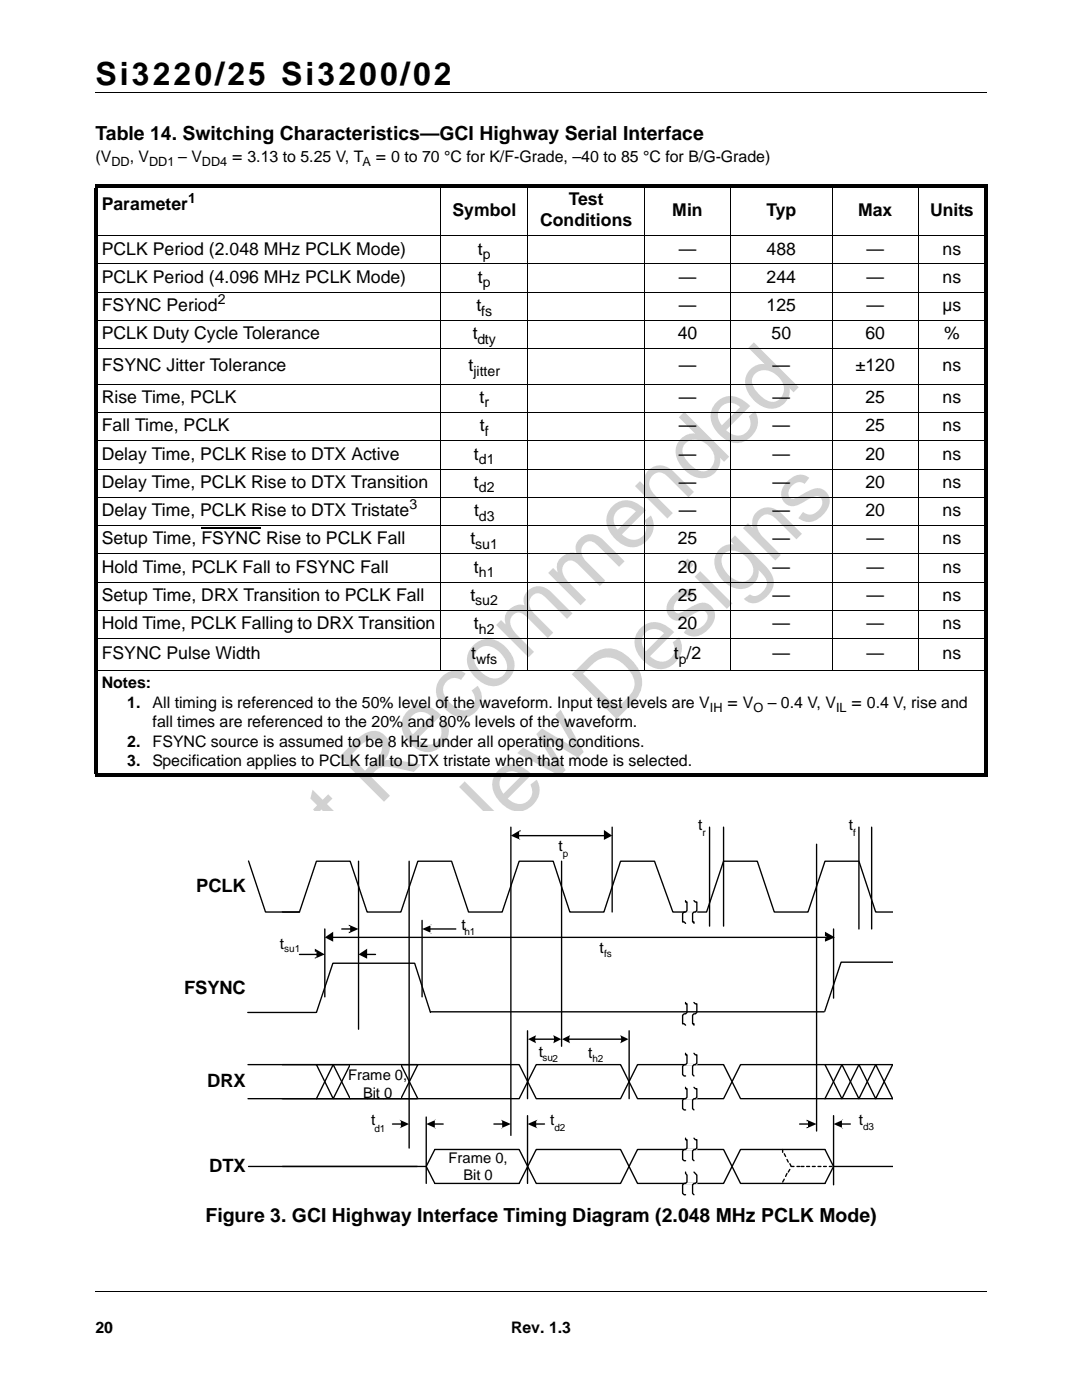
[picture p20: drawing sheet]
<svg xmlns="http://www.w3.org/2000/svg" width="216mm" height="279mm" viewBox="0 0 216 279" stroke-linecap="round" stroke-linejoin="round" font-family="sans-serif">
<defs><g id="words">
<g font-size="17.6" fill="#d1d1d1">
<text x="52.7" y="184" transform="rotate(-45 52.7 184)">Not Recommended</text>
<text x="75.6" y="191" transform="rotate(-45 75.6 191)">for New Designs</text>
</g>
<text font-size="6.3" x="19" y="16.9">Si3220/25 Si3200/02</text>
<g font-size="3.9">
<text x="19" y="28">Table 14. Switching Characteristics—GCI Highway Serial Interface</text>
<text x="41" y="243.8">Figure 3. GCI Highway Interface Timing Diagram (2.048 MHz PCLK Mode)</text>
</g>
<g font-size="3.7">
<text x="39.2" y="178.1">PCLK</text>
<text x="36.8" y="198.4">FSYNC</text>
<text x="41.4" y="217">DRX</text>
<text x="41.8" y="233.9">DTX</text>
</g>
<g font-size="3.5">
<text x="46.3" y="32.3">= 3.13 to 5.25 V, T</text>
<text x="75" y="32.3">= 0 to 70 °C for K/F-Grade, –40 to 85 °C for B/G-Grade)</text>
<text x="20.3" y="41.8">Parameter</text>
<text x="113.5" y="40.9">Test</text>
<text x="90.3" y="43">Symbol</text>
<text x="107.8" y="45.2">Conditions</text>
<text x="134.2" y="43">Min</text>
<text x="152.9" y="43">Typ</text>
<text x="171.2" y="43">Max</text>
<text x="185.6" y="43">Units</text>
<text x="20.3" y="50.8">PCLK Period (2.048 MHz PCLK Mode)</text>
<text x="95.4" y="50.8">t</text>
<text x="135.4" y="50.8">—</text>
<text x="153" y="50.8">488</text>
<text x="172.9" y="50.8">—</text>
<text x="188.1" y="50.8">ns</text>
<text x="20.3" y="56.4">PCLK Period (4.096 MHz PCLK Mode)</text>
<text x="95.4" y="56.4">t</text>
<text x="135.4" y="56.4">—</text>
<text x="153" y="56.4">244</text>
<text x="172.9" y="56.4">—</text>
<text x="188.1" y="56.4">ns</text>
<text x="20.3" y="62.1">FSYNC Period</text>
<text x="95.1" y="62.1">t</text>
<text x="135.4" y="62.1">—</text>
<text x="153" y="62.1">125</text>
<text x="172.9" y="62.1">—</text>
<text x="188" y="62.1">µs</text>
<text x="20.3" y="67.7">PCLK Duty Cycle Tolerance</text>
<text x="94.3" y="67.7">t</text>
<text x="135.2" y="67.7">40</text>
<text x="153.9" y="67.7">50</text>
<text x="172.7" y="67.7">60</text>
<text x="188.4" y="67.7">%</text>
<text x="20.3" y="74.1">FSYNC Jitter Tolerance</text>
<text x="93.5" y="74.1">t</text>
<text x="135.4" y="74.1">—</text>
<text x="154.2" y="74.1">—</text>
<text x="170.7" y="74.1">±120</text>
<text x="188.1" y="74.1">ns</text>
<text x="20.3" y="80.4">Rise Time, PCLK</text>
<text x="95.7" y="80.4">t</text>
<text x="135.4" y="80.4">—</text>
<text x="154.2" y="80.4">—</text>
<text x="172.7" y="80.4">25</text>
<text x="188.1" y="80.4">ns</text>
<text x="20.3" y="86.1">Fall Time, PCLK</text>
<text x="95.8" y="86.1">t</text>
<text x="135.4" y="86.1">—</text>
<text x="154.2" y="86.1">—</text>
<text x="172.7" y="86.1">25</text>
<text x="188.1" y="86.1">ns</text>
<text x="20.3" y="91.7">Delay Time, PCLK Rise to DTX Active</text>
<text x="94.6" y="91.7">t</text>
<text x="135.4" y="91.7">—</text>
<text x="154.2" y="91.7">—</text>
<text x="172.7" y="91.7">20</text>
<text x="188.1" y="91.7">ns</text>
<text x="20.3" y="97.4">Delay Time, PCLK Rise to DTX Transition</text>
<text x="94.6" y="97.4">t</text>
<text x="135.4" y="97.4">—</text>
<text x="154.2" y="97.4">—</text>
<text x="172.7" y="97.4">20</text>
<text x="188.1" y="97.4">ns</text>
<text x="20.3" y="103">Delay Time, PCLK Rise to DTX Tristate</text>
<text x="94.6" y="103">t</text>
<text x="135.4" y="103">—</text>
<text x="154.2" y="103">—</text>
<text x="172.7" y="103">20</text>
<text x="188.1" y="103">ns</text>
<text x="20.3" y="108.6">Setup Time, FSYNC Rise to PCLK Fall</text>
<text x="93.9" y="108.6">t</text>
<text x="135.2" y="108.6">25</text>
<text x="154.2" y="108.6">—</text>
<text x="172.9" y="108.6">—</text>
<text x="188.1" y="108.6">ns</text>
<text x="20.3" y="114.3">Hold Time, PCLK Fall to FSYNC Fall</text>
<text x="20.3" y="119.9">Setup Time, DRX Transition to PCLK Fall</text>
<text x="93.9" y="119.9">t</text>
<text x="94.5" y="114.3">t</text>
<text x="135.2" y="114.3">20</text>
<text x="135.2" y="119.9">25</text>
<text x="154.2" y="114.3">—</text>
<text x="154.2" y="119.9">—</text>
<text x="172.9" y="114.3">—</text>
<text x="172.9" y="119.9">—</text>
<text x="188.1" y="114.3">ns</text>
<text x="188.1" y="119.9">ns</text>
<text x="20.3" y="125.6">Hold Time, PCLK Falling to DRX Transition</text>
<text x="94.6" y="125.6">t</text>
<text x="135.2" y="125.6">20</text>
<text x="154.2" y="125.6">—</text>
<text x="172.9" y="125.6">—</text>
<text x="188.1" y="125.6">ns</text>
<text x="20.3" y="131.6">FSYNC Pulse Width</text>
<text x="94" y="131.6">t</text>
<text x="134.5" y="131.6">t /2</text>
<text x="154.2" y="131.6">—</text>
<text x="172.9" y="131.6">—</text>
<text x="188.1" y="131.6">ns</text>
<text x="145.2" y="141.2">= V</text>
<text x="169.9" y="141.2">= 0.4 V, rise and</text>
</g>
<g font-size="3.2">
<text x="19" y="32.3">(V</text>
<text x="25.9" y="32.3">, V</text>
<text x="35.5" y="32.3">– V</text>
<text x="20.3" y="137.4">Notes:</text>
<text x="25.4" y="141.2">1.</text>
<text x="30.5" y="141.2">All timing is referenced to the 50% level of the waveform. Input test levels are V</text>
<text x="153.2" y="141.2">– 0.4 V, V</text>
<text x="25.4" y="149">2.</text>
<text x="30.5" y="145.1">fall times are referenced to the 20% and 80% levels of the waveform.</text>
<text x="30.5" y="149">FSYNC source is assumed to be 8 kHz under all operating conditions.</text>
<text x="25.4" y="152.9">3.</text>
<text x="30.5" y="152.9">Specification applies to PCLK fall to DTX tristate when that mode is selected.</text>
<text x="19" y="266">20</text>
<text x="102" y="266">Rev. 1.3</text>
</g>
<g font-size="3.1">
<text x="139.3" y="165.6">t</text>
<text x="169.4" y="165.6">t</text>
<text x="111.5" y="169.9">t</text>
<text x="92.1" y="185.7">t</text>
<text x="55.8" y="189.3">t</text>
<text x="119.6" y="190.2">t</text>
<text x="107.5" y="211">t</text>
<text x="117.4" y="211.1">t</text>
<text x="74.1" y="224.6">t</text>
<text x="109.8" y="224.6">t</text>
<text x="171.4" y="224.6">t</text>
</g>
<g font-size="2.9">
<text x="69.4" y="215.5">Frame 0,</text>
<text x="72.4" y="219">Bit 0</text>
<text x="89.5" y="232.1">Frame 0,</text>
<text x="92.5" y="235.6">Bit 0</text>
</g>
<g font-size="2.8">
<text x="37.5" y="40.4">1</text>
<text x="96.4" y="51.7">p</text>
<text x="96.4" y="57.3">p</text>
<text x="43.4" y="60.7">2</text>
<text x="96" y="63">fs</text>
<text x="95.2" y="68.6">dty</text>
<text x="94.5" y="75">jitter</text>
<text x="96.7" y="81.3">r</text>
<text x="96.7" y="87">f</text>
<text x="95.5" y="92.6">d1</text>
<text x="81.7" y="101.6">3</text>
<text x="95.5" y="98.2">d2</text>
<text x="95.5" y="103.9">d3</text>
<text x="94.8" y="109.5">su1</text>
<text x="95.6" y="115.2">h1</text>
<text x="94.8" y="120.8">su2</text>
<text x="95.6" y="126.5">h2</text>
<text x="95" y="132.5">wfs</text>
<text x="135.4" y="132.5">p</text>
</g>
<g font-size="2.5">
<text x="22.2" y="33.1">DD</text>
<text x="29.8" y="33.1">DD1</text>
<text x="40.3" y="33.1">DD4</text>
<text x="72.3" y="33.1">A</text>
<text x="141.7" y="142">IH</text>
<text x="150.3" y="142">O</text>
<text x="166.8" y="142">IL</text>
</g>
<g font-size="2">
<text x="140.2" y="166.8">r</text>
<text x="170.3" y="166.8">f</text>
<text x="112.3" y="171">p</text>
<text x="56.7" y="189.9">su1</text>
<text x="92.7" y="186.5">h1</text>
<text x="120.5" y="191.1">fs</text>
<text x="108.2" y="211.8">su2</text>
<text x="118.2" y="211.9">h2</text>
<text x="74.7" y="226">d1</text>
<text x="110.6" y="225.7">d2</text>
<text x="172.2" y="225.4">d3</text>
</g>
</g></defs>
<path d="M19 18.4h177.8M19.1 257.8h177.8" fill="none" stroke="#000" stroke-width=".2"/>
<g fill="#fff">
<path d="M159.3 259.4h38.1v14.5h-38.1z"/>
<path d="M159.4 259.4h38v14.5h-38z"/>
</g>
<path d="M40.2 105.3h11.9" fill="none" stroke="#000" stroke-width=".25"/>
<path d="M18.9 36.8h178.1v.7h-178.1zM18.9 37.5h.7v116.8h-.7zM18.9 154.3h178.1v.7h-178.1zM196.3 37.5h.7v116.8h-.7z" fill="#000"/>
<g fill="none" stroke="#000" stroke-width=".2">
<path d="M87.9 36.8v97.1M105.3 36.8v97.1M128.6 36.8v97.1M145.8 36.8v97.1M166.1 36.8v97.1M183.2 36.8v97.1M18.9 47h178.1M18.9 52.7h178.1M18.9 58.3h178.1M18.9 64h178.1M18.9 69.6h178.1M18.9 76.7h178.1"/>
<path d="M18.9 82.3h178.1M18.9 87.9h178.1M18.9 93.6h178.1M18.9 99.3h178.1M18.9 104.9h178.1M18.9 110.5h178.1M18.9 116.2h178.1M18.9 121.8h178.1M18.9 127.5h178.1M18.9 133.8h178.1"/>
</g>
<path d="M35.9 162h144.2v77.1h-144.2z" fill="#fff"/>
<g fill="none" stroke="#000" stroke-width=".27">
<path d="M49.6 171.8l3.4 10.2h6.8M71.5 171.9v33.5M81.6 171.9v57.2M101.9 165.1v61.5M103.3 166.8h17.5M112.1 171.9v36.9M122.2 165.1v16.9M136.8 179.7v.3h.3v1.7l-.9 .6v1.7h.3l.3 .3M138.5 179.7l.2 .3h.3v1.7l-.8 .6v1.7h.3v.3M141.6 165.1v19.7M144.4 165.1v19.7M162.9 168.5v57.2"/>
<path d="M171.4 165.1v20.3M173.9 165.1v20.3M56.4 182h3.4l3.3-10.1h6.8l3.4 10.1h6.7l3.4-10.1h6.7l3.4 10.1h6.7l3.4-10.1h6.8l3.3 10.1h6.8l3.3-10.1h6.8l3.7 10.1h6.7l3.4-10.1h6.7l3.4 10.1h6.7l3.4-10.1h6.8l3.3 10.1h5.5M59.8 190.5h3.6M64.8 185.4v13.5M66.2 187.1h98.7M68.2 185.4h1.9M72.9 190.5h2M84.2 183.7v15.2M85.6 185.4h5.4M166.3 185.4v13.8M180.2 192h-12.4l-3.2 9.8"/>
<path d="M49.4 202.1h13.6M56.4 212.5h47.2l3.4 6.8h16.8l3.4-6.8h17.2l3.4 6.8h32.4M63.1 212.5l3.4 6.8 3.4-6.8 3.4 6.8 3.3-6.8 3.4 6.8 3.4-6.8M63.1 219.3l3.4-6.8 3.4 6.8 3.4-6.8 3.3 6.8 3.4-6.8 3.4 6.8M63.1 202.1l3.3-9.9h16.3l3.2 9.9M85.9 201.9h78.5M105.3 205.7v13.6M106.6 207.4h4.2M113.3 207.4h10.8M125.5 205.7v13.6M136.8 200.1v.2h.3v1.8l-.9 .5v1.7h.3l.3 .3M136.8 210.2v.3h.3v1.7l-.9 .6v1.7l.3 .2h.3"/>
<path d="M136.8 217v.3h.3v1.7l-.9 .5v1.8l.3 .2h.3M138.5 200.1l.2 .2h.3v1.8l-.8 .5v1.7h.3v.3M138.5 210.2l.2 .3h.3v1.7l-.3 .3h-.2l-.3 .3v1.7l.3 .2M138.5 217l.2 .3h.3v1.7l-.8 .5v1.8l.3 .2M164.6 212.5l3.4 6.8 3.4-6.8 3.3 6.8 3.4-6.8M164.6 219.3l3.4-6.8 3.4 6.8 3.3-6.8 3.4 6.8M180.2 212.5h-32.4l-3.4 6.8h-17.2l-3.4-6.8h-16.8l-3.4 6.8h-47.2M56.4 232.8h28.6M78.3 224.3h1.9M85 222.9v13.3M86.4 224.3h2M86.8 229.4h16.8l3.4 6.8h16.8l3.4-6.8h17.2l3.4 6.8h16.8l1.7-3.4-1.7-3.4h-16.8l-3.4 6.8h-17.2l-3.4-6.8h-16.8l-3.4 6.8h-16.8l-1.8-3.4z"/>
<path d="M98.6 224.3h1.9M105.3 222.7v13.5M106.7 224.3h1.9M136.8 227.1v.4h.3v1.6l-.9 .6v1.7l.3 .2h.3M136.8 233.9v.3l.3 .3v1.4l-.9 .6v1.7l.3 .2h.3M138.5 227.1l.2 .4h.3v1.6l-.8 .6v1.7l.3 .2M138.5 233.9l.5 .6v1.4l-.8 .6v1.7l.3 .2M156.2 229.4v.6M156.5 230.3l.3 .5M156.5 235.3l-.3 .6M157 231.4l.3 .5M157 234.2l-.2 .6"/>
<path d="M157.6 232.2l.3 .6h.5M157.6 233.4l-.3 .5M159 232.8h.6M159.6 224.3h1.9M159.8 232.8h.6M161 232.8h.5M162.1 232.8h.6M163.2 232.8h.6M164.3 232.8h.6M165.5 232.8h.5M166.3 232.8h13.9M166.3 222.7v13.8"/>
<path d="M167.7 224.3h2"/>
</g>
<g fill="#000">
<path d="M101.9 166.8l2-1.2v.3h-.3v1.4l.3 .3zM120.5 165.6l1.7 1.2-1.7 .8zM62.8 189.3l2 1.2-2 .8v-.2h.3v-1.2h-.3zM64.8 187.1l1.7-1.2v2zM71.5 190.5l1.8-1.2v2zM69.6 184.6l1.9 .8-1.9 .9v-.4h.3v-1.1h-.3zM84.2 185.4l2-.8h-.3v1.7h.3zM164.6 185.9l2 1.2-2 .8v-.6l.3-.2v-.3h-.3zM105.4 207.4l1.6-.8-.2 .4v.8l.2 .4zM110.4 206.6l1.6 .8-1.6 .8 .2-.8zM112.1 207.4l1.7-.8-.2 .8 .2 .8zM123.7 206.6l1.7 .8-1.7 .8 .3-.7z"/>
<path d="M79.7 223.5l1.9 .8-1.9 .9 .3-.3v-1.1zM85 224.3l2-.8h-.2v1.7h.2zM99.9 223.5l2 .8-2 .9h.3v-1.4zM105.3 224.3l2-.8-.3 .3v1.1l.3 .3zM161 223.5l1.9 .8-1.9 .9v-.3h.2v-1.1h-.2zM166.3 224.3l2-.8h-.3v1.7h.3z"/>
</g>
<path d="M136.8 182h2.2M136.8 202.3h2.2M136.8 212.5h2.2M136.8 219.3h2.2M164.6 202.3h15.6M136.8 229.4h2.2M136.8 236.2h2.2" fill="none" stroke="#fff" stroke-width=".27"/>
<path d="M69.9 212.5h10.1v6.7h-10.1z" fill="#fff"/>
<path d="M49.5 212.5h33.7M49.5 219.3h33.7M49.6 232.8h33.6" fill="none" stroke="#000" stroke-width=".27"/>
<path d="M178.2 162.3h1.9v76.4h-1.9z" fill="#fff"/>
<use href="#words"/>
</svg>
